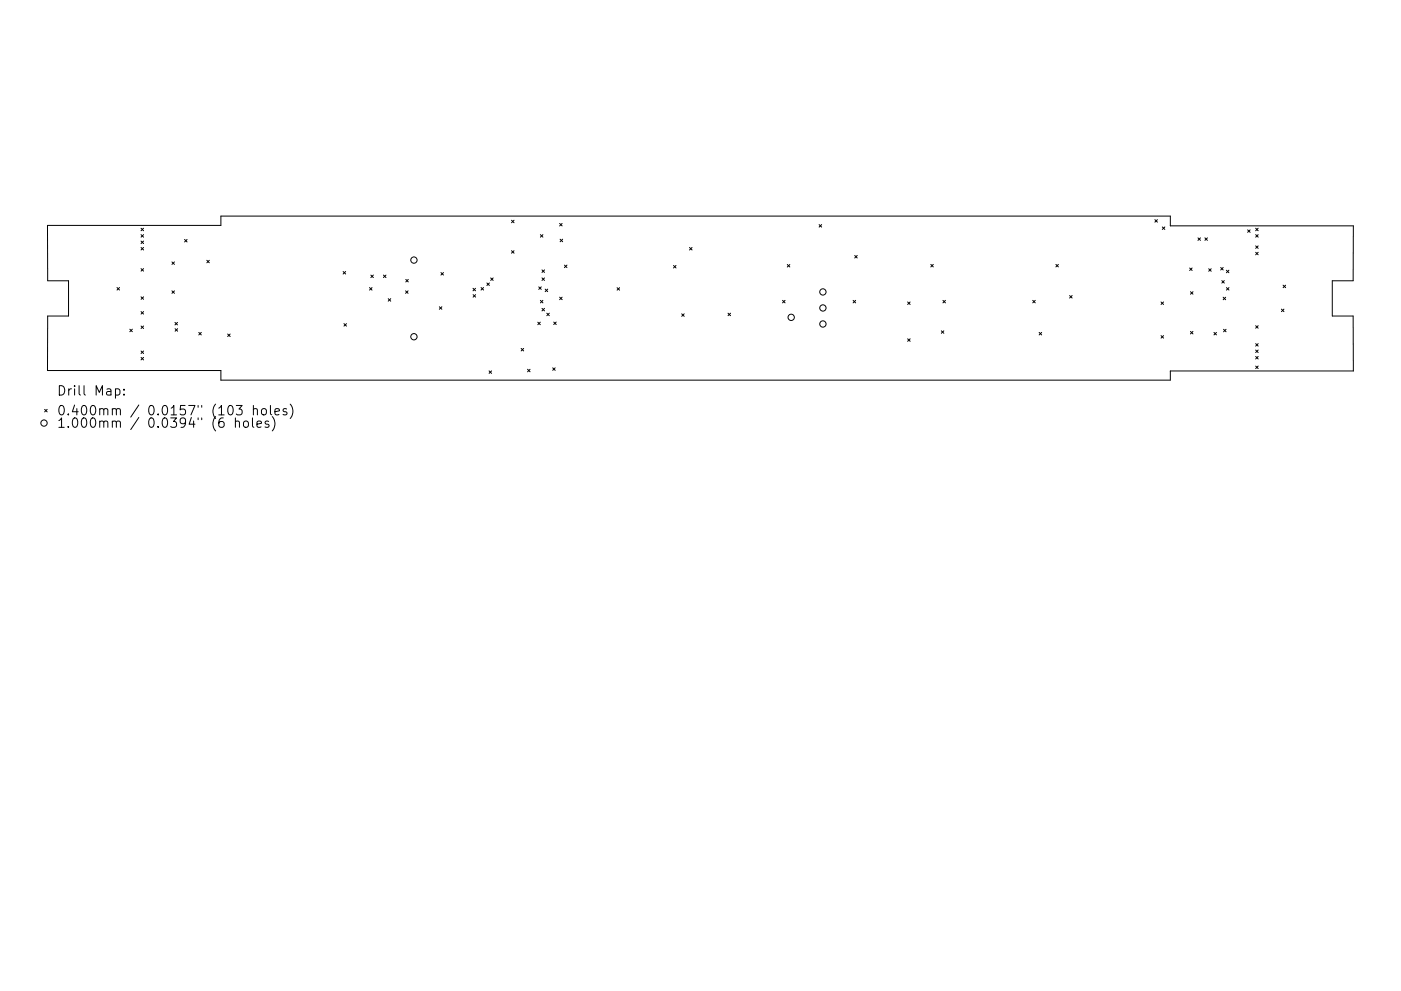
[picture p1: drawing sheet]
<svg xmlns="http://www.w3.org/2000/svg" width="297mm" height="210mm" viewBox="0 0 297 210" stroke-linecap="round" stroke-linejoin="round" font-family="sans-serif">
<defs><g id="words">
<g font-size="2.8">
<text x="12" y="83.9">Drill Map:</text>
<text x="12" y="88.1">0.400mm / 0.0157&quot; (103 holes)</text>
<text x="12" y="90.8">1.000mm / 0.0394&quot; (6 holes)</text>
</g>
</g></defs>
<g fill="none" stroke="#000" stroke-width=".21">
<path d="M10.1 47.8h36.7v-2h201.3v2.1h38.8v11.7h-4.4v7.5h4.4v11.6h-38.8v2h-201.3v-2.1h-36.7v-11.5h4.4v-7.5h-4.4zM29.9 48.4l.5 .6M29.9 49.8l.5 .5M29.9 51.1l.5 .6M29.9 52.5l.5 .5M29.9 57l.5 .5M30.4 48.4l-.5 .6M30.4 49.8l-.5 .5M30.4 51.1l-.5 .6M30.4 52.5l-.5 .5M30.4 57l-.5 .5M36.5 55.6l.5 .5"/>
<path d="M37 55.6l-.5 .5M39.1 50.8l.6 .5M39.7 50.8l-.6 .5M43.8 55.2l.6 .6M44.4 55.2l-.6 .6M72.7 57.6l.6 .5M73.3 57.6l-.6 .5M78.6 58.4l.6 .5M79.2 58.4l-.6 .5M81.3 58.4l.5 .5M81.8 58.4l-.5 .5M86 59.3l.6 .5"/>
<path d="M86.6 59.3l-.6 .5M93.5 57.8l.5 .6M94 57.8l-.5 .6M104 59l.6 .5M104.6 59l-.6 .5M108.5 46.7l.5 .6M108.5 53.2l.5 .5M109 46.7l-.5 .6M109 53.2l-.5 .5M114.6 49.8l.5 .5M114.9 57.3l.5 .5M114.9 59l.5 .5"/>
<path d="M115.1 49.8l-.5 .5M115.4 57.3l-.5 .5M115.4 59l-.5 .5M118.7 47.4l.5 .5M118.8 50.8l.5 .5M119.2 47.4l-.5 .5M119.3 50.8l-.5 .5M119.7 56.2l.5 .6M120.2 56.2l-.5 .6M142.8 56.3l.5 .6M143.3 56.3l-.5 .6M146.2 52.5l.5 .5"/>
<path d="M146.7 52.5l-.5 .5M166.9 56.1l.6 .6M167.5 56.1l-.6 .6M173.7 47.6l.5 .6M174.2 47.6l-.5 .6M181.2 54.2l.6 .5M181.8 54.2l-.6 .5M197.3 56.1l.6 .5M197.9 56.1l-.6 .5M223.9 56.1l.5 .5M224.4 56.1l-.5 .5M244.9 46.6l.5 .5"/>
<path d="M245.4 46.6l-.5 .5M246.4 48.2l.6 .5M247 48.2l-.6 .5M252.2 56.9l.6 .5M252.8 56.9l-.6 .5M254 50.5l.5 .5M254.5 50.5l-.5 .5M255.5 50.5l.5 .5M256 50.5l-.5 .5M256.3 57l.5 .6M256.8 57l-.5 .6M258.8 56.8l.5 .5"/>
<path d="M259 59.5l.6 .6M259.3 56.8l-.5 .5M259.6 59.5l-.6 .6M260 57.3l.6 .6M260.6 57.3l-.6 .6M264.5 48.8l.6 .5M265.1 48.8l-.6 .5M266.2 48.4l.6 .6M266.2 49.8l.6 .5M266.2 52.2l.6 .5M266.2 53.5l.6 .6M266.8 48.4l-.6 .6"/>
<path d="M266.8 49.8l-.6 .5M266.8 52.2l-.6 .5M266.8 53.5l-.6 .6M24.8 61l.5 .5M25.3 61l-.5 .5M27.5 69.8l.6 .6M28.1 69.8l-.6 .6M29.9 66.1l.5 .5M29.9 63l.5 .5M29.9 69.2l.5 .5M29.9 74.5l.5 .5M29.9 75.8l.5 .6"/>
<path d="M30.4 63l-.5 .5M30.4 66.1l-.5 .5M30.4 69.2l-.5 .5M30.4 74.5l-.5 .5M30.4 75.8l-.5 .6M36.5 61.7l.5 .5M37 61.7l-.5 .5M37.1 68.4l.5 .5M37.1 69.7l.6 .6M37.6 68.4l-.5 .5M37.7 69.7l-.6 .6M42.1 70.5l.6 .6"/>
<path d="M42.7 70.5l-.6 .6M48.3 70.9l.5 .5M48.8 70.9l-.5 .5M72.9 68.7l.6 .5M73.5 68.7l-.6 .5M78.3 61l.6 .6M78.9 61l-.6 .6M82.3 63.4l.5 .5M82.8 63.4l-.5 .5M86 61.7l.5 .5M86.5 61.7l-.5 .5M93.1 65.1l.6 .5"/>
<path d="M93.7 65.1l-.6 .5M100.3 61.2l.5 .5M100.3 62.5l.5 .5M100.8 61.2l-.5 .5M100.8 62.5l-.5 .5M102 61l.5 .5M102.5 61l-.5 .5M103.2 60l.6 .6M103.7 78.7l.5 .5M103.8 60l-.6 .6M104.2 78.7l-.5 .5M110.5 73.9l.5 .6"/>
<path d="M111 73.9l-.5 .6M111.9 78.3l.5 .6M112.4 78.3l-.5 .6M114 68.4l.6 .5M114.2 60.9l.6 .5M114.6 68.4l-.6 .5M114.6 63.7l.5 .6M114.8 60.9l-.6 .5M114.9 65.4l.5 .6M115.1 63.7l-.5 .6M115.4 65.4l-.5 .6M115.6 61.3l.5 .6"/>
<path d="M115.9 66.4l.6 .6M116.1 61.3l-.5 .6M116.5 66.4l-.6 .6M117.2 78l.5 .6M117.4 68.3l.5 .6M117.7 78l-.5 .6M117.9 68.3l-.5 .6M118.7 63l.5 .6M119.2 63l-.5 .6M130.8 61l.6 .6M131.4 61l-.6 .6M144.5 66.6l.6 .5"/>
<path d="M145.1 66.6l-.6 .5M154.4 66.4l.5 .6M154.9 66.4l-.5 .6M165.9 63.7l.6 .6M166.5 63.7l-.6 .6M180.9 63.7l.5 .6M181.4 63.7l-.5 .6M192.4 64.1l.6 .5M192.4 71.9l.6 .5M193 64.1l-.6 .5M193 71.9l-.6 .5M199.6 70.2l.5 .5"/>
<path d="M199.9 63.7l.6 .6M200.1 70.2l-.5 .5M200.5 63.7l-.6 .6M219 63.7l.5 .6M219.5 63.7l-.5 .6M220.3 70.5l.6 .6M220.9 70.5l-.6 .6M226.8 62.7l.5 .5M227.3 62.7l-.5 .5M246.2 64.1l.5 .5M246.2 71.2l.5 .5M246.7 64.1l-.5 .5"/>
<path d="M246.7 71.2l-.5 .5M252.4 70.3l.5 .5M252.4 61.9l.5 .5M252.9 70.3l-.5 .5M252.9 61.9l-.5 .5M257.4 70.5l.5 .6M257.9 70.5l-.5 .6M259.3 63.1l.6 .5M259.4 69.9l.6 .5M259.9 63.1l-.6 .5M260 69.9l-.6 .5M260 61l.6 .6"/>
<path d="M260.6 61l-.6 .6M266.2 75.6l.6 .6M266.2 69.1l.6 .5M266.2 72.9l.6 .5M266.2 74.3l.6 .5M266.2 77.7l.6 .5M266.8 69.1l-.6 .5M266.8 72.9l-.6 .5M266.8 74.3l-.6 .5M266.8 75.6l-.6 .6M266.8 77.7l-.6 .5M271.7 65.6l.5 .5"/>
<path d="M272 60.5l.6 .5M272.2 65.6l-.5 .5M272.6 60.5l-.6 .5M9.5 86.9l.5 .5M10 86.9l-.5 .5M24.5 82.6l.6-.1 .3 .4v.5l-.2 .3h-.7M26.3 83.6v.2M26.3 82.6v.2M49.9 89.5a.5 .5 0 0 1 .9 .1v1.1M49.9 88.7v2M50.1 86h1.2l-.6 .8a.54 .54 0 0 1 .6 .4v.4l-.2 .3-.7 .1-.3-.2M51.7 89.5a.54 .54 0 0 1 .6-.2 .54 .54 0 0 1 .4 .4v.6a.54 .54 0 0 1-.6 .4 .54 .54 0 0 1-.5-.4z"/>
<path d="M53.5 88.7v1.7l.3 .3M53.7 86.9l.3-.2 .5 .1 .1 1.2M53.7 86v2M54.5 90l.9-.2-.1-.4-.5-.1-.3 .3 .1 1h.7M55.6 86.8l.2-.1a.54 .54 0 0 1 .7 .4v.5a.54 .54 0 0 1-.5 .4 .54 .54 0 0 1-.6-.4v-.5zM57 89.4l-.5-.1-.3 .3 .1 .3 .7 .2v.5h-.8M57.3 86v1.7l.3 .3M57.7 88.4a2.29 2.29 0 0 1 0 3M58.3 87.4l.9-.2-.1-.4-.5-.1-.3 .3 .1 .9h.7M60.8 86.8l-.5-.1-.3 .3 .1 .3 .7 .2v.4h-.8M61.5 85.7a2.29 2.29 0 0 1 0 3.1"/>
<circle cx="87.8" cy="55.2" r=".67"/>
<circle cx="87.8" cy="71.4" r=".67"/>
<circle cx="167.7" cy="67.3" r=".67"/>
<circle cx="174.5" cy="61.9" r=".67"/>
<circle cx="174.5" cy="68.7" r=".67"/>
<circle cx="174.5" cy="65.3" r=".67"/>
<circle cx="9.3" cy="89.8" r=".67"/>
</g>
<use href="#words"/>
</svg>
